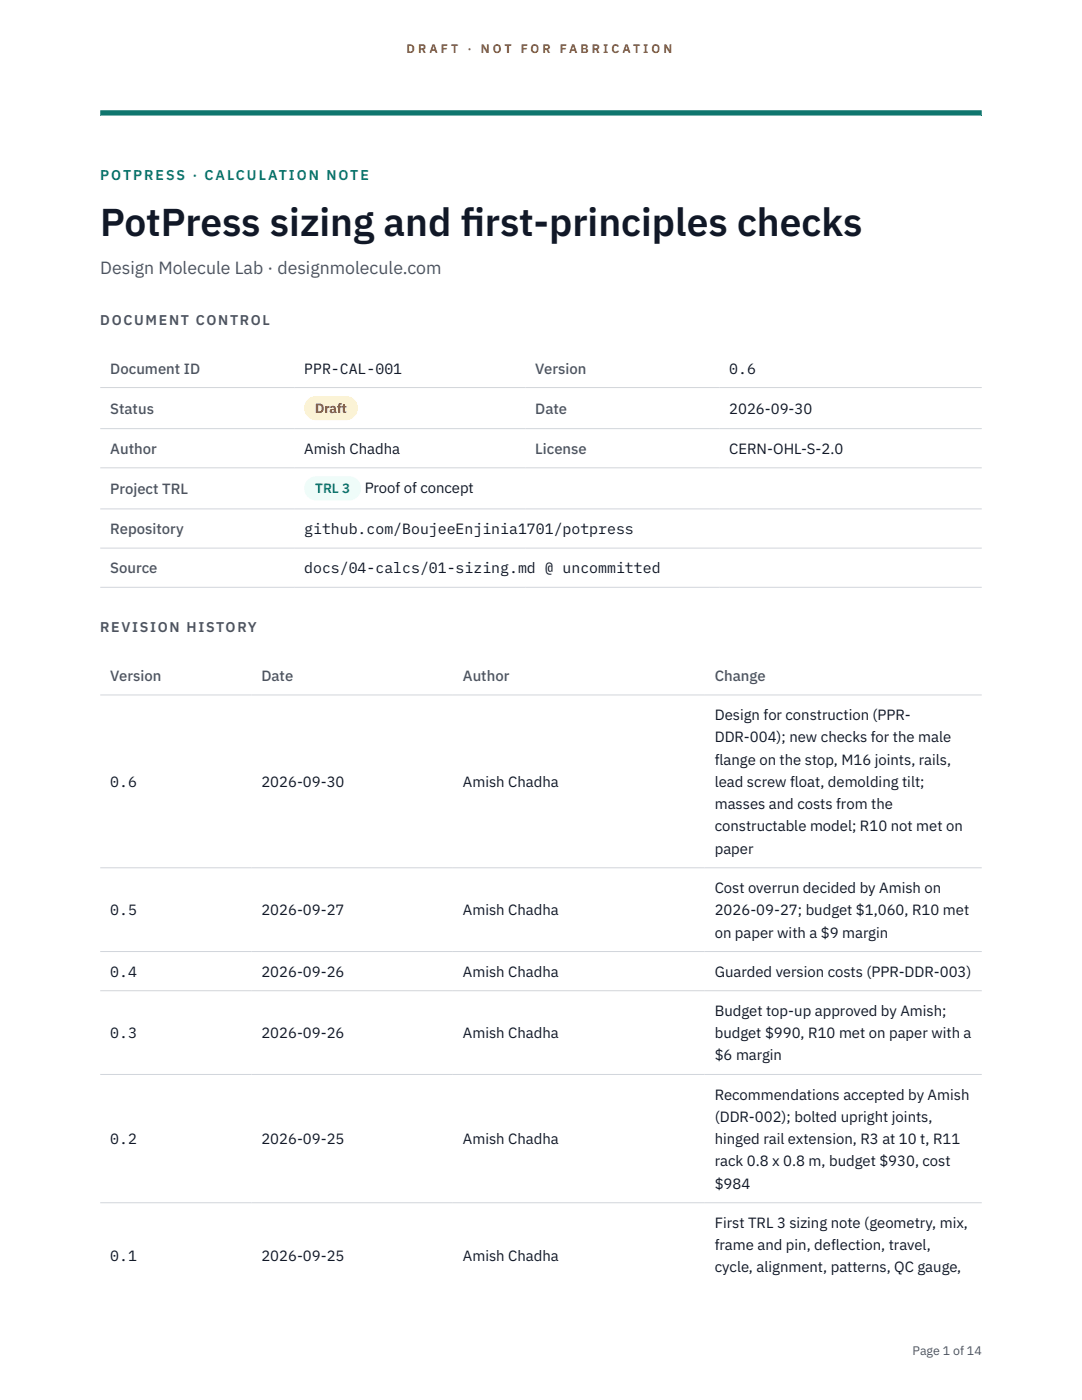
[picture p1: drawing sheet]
<svg xmlns="http://www.w3.org/2000/svg" width="216mm" height="279mm" viewBox="0 0 216 279" stroke-linecap="round" stroke-linejoin="round" font-family="sans-serif">
<defs><g id="words">
<g font-size="7.8" fill="#111827">
<text x="20" y="47.1">PotPress sizing and f</text>
<text x="91.9" y="47.1">irst-principles checks</text>
</g>
<text font-size="3.5" fill="#4b5563" x="20" y="54.6">Design Molecule Lab · designmolecule.com</text>
<g font-size="3" fill="#4b5563">
<text x="22" y="74.5">Document ID</text>
<text x="106.8" y="74.5">Version</text>
<text x="22" y="82.6">Status</text>
<text x="106.8" y="82.6">Date</text>
<text x="22" y="90.6">Author</text>
<text x="106.8" y="90.6">License</text>
<text x="22" y="98.6">Project TRL</text>
<text x="22" y="106.6">Repository</text>
<text x="22" y="114.4">Source</text>
<text x="22" y="135.9">Version</text>
<text x="52.2" y="135.9">Date</text>
<text x="92.4" y="135.9">Author</text>
<text x="142.6" y="135.9">Change</text>
</g>
<g font-size="3" fill="#111827">
<text x="60.7" y="74.5">PPR-CAL-001</text>
<text x="145.5" y="74.5">0.6</text>
<text x="145.5" y="82.6">2026-09-30</text>
<text x="60.7" y="90.6">Amish Chadha</text>
<text x="145.5" y="90.6">CERN-OHL-S-2.0</text>
<text x="72.8" y="98.5">Proof of concept</text>
<text x="60.7" y="106.6">github.com/BoujeeEnjinia1701/potpress</text>
<text x="60.7" y="114.4">docs/04-calcs/01-sizing.md @ uncommitted</text>
<text x="142.6" y="143.7">Design for construction (PPR-</text>
<text x="142.6" y="148.2">DDR-004); new checks for the male</text>
<text x="142.6" y="152.6">flange on the stop, M16 joints, rails,</text>
<text x="22" y="157.1">0.6</text>
<text x="52.2" y="157.1">2026-09-30</text>
<text x="92.4" y="157.1">Amish Chadha</text>
<text x="142.6" y="157.1">lead screw float, demolding tilt;</text>
<text x="142.6" y="161.5">masses and costs from the</text>
<text x="142.6" y="165.9">constructable model; R10 not met on</text>
<text x="142.6" y="170.4">paper</text>
<text x="142.6" y="178.2">Cost overrun decided by Amish on</text>
<text x="22" y="182.7">0.5</text>
<text x="52.2" y="182.7">2026-09-27</text>
<text x="92.4" y="182.7">Amish Chadha</text>
<text x="142.6" y="182.7">2026-09-27; budget $1,060, R10 met</text>
<text x="142.6" y="187.1">on paper with a $9 margin</text>
<text x="22" y="194.9">0.4</text>
<text x="52.2" y="194.9">2026-09-26</text>
<text x="92.4" y="194.9">Amish Chadha</text>
<text x="142.6" y="194.9">Guarded version costs (PPR-DDR-003)</text>
<text x="142.6" y="202.7">Budget top-up approved by Amish;</text>
<text x="22" y="207.2">0.3</text>
<text x="52.2" y="207.2">2026-09-26</text>
<text x="92.4" y="207.2">Amish Chadha</text>
<text x="142.6" y="207.2">budget $990, R10 met on paper with a</text>
<text x="142.6" y="211.6">$6 margin</text>
<text x="142.6" y="219.5">Recommendations accepted by Amish</text>
<text x="142.6" y="223.9">(DDR-002); bolted upright joints,</text>
<text x="22" y="228.3">0.2</text>
<text x="52.2" y="228.3">2026-09-25</text>
<text x="92.4" y="228.3">Amish Chadha</text>
<text x="142.6" y="228.3">hinged rail extension, R3 at 10 t, R11</text>
<text x="142.6" y="232.8">rack 0.8 x 0.8 m, budget $930, cost</text>
<text x="142.6" y="237.2">$984</text>
<text x="142.6" y="245.1">First TRL 3 sizing note (geometry, mix,</text>
<text x="22" y="251.7">0.1</text>
<text x="52.2" y="251.7">2026-09-25</text>
<text x="92.4" y="251.7">Amish Chadha</text>
<text x="142.6" y="249.5">frame and pin, deflection, travel,</text>
<text x="142.6" y="253.9">cycle, alignment, patterns, QC gauge,</text>
</g>
<text font-size="2.8" fill="#0f766e" x="20" y="36">POTPRESS · CALCULATION NOTE</text>
<g font-size="2.8" fill="#4b5563">
<text x="20" y="64.8">DOCUMENT CONTROL</text>
<text x="20" y="126.2">REVISION HISTORY</text>
</g>
<text font-size="2.7" fill="#92400e" x="62.9" y="82.5">Draft</text>
<text font-size="2.7" fill="#0f766e" x="62.9" y="98.5">TRL 3</text>
<g font-size="2.5" fill="#b45309">
<text x="81.1" y="10.5">D R A F T</text>
<text x="93.3" y="10.5">·</text>
<text x="95.9" y="10.5">N O T</text>
<text x="103.9" y="10.5">F O R</text>
<text x="111.7" y="10.5">F A B R I C A T I O N</text>
</g>
<text font-size="2.5" fill="#4b5563" x="182.1" y="270.3">Page 1 of 14</text>
</g></defs>
<path d="M20 23.1h175.9zM20 22h175.9v1.1h-175.9z" fill-rule="evenodd" fill="#0f766e"/>
<path d="M20 77.3h175.9M20 85.5h175.9M20 93.4h175.9M20 101.6h175.9M20 109.4h175.9M20 117.2h175.9M20 138.7h175.9M20 173.2h175.9M20 189.9h175.9M20 197.7h175.9M20 214.4h175.9M20 240h175.9" fill="none" stroke="#d1d5db" stroke-width=".2"/>
<path d="M60.7 79h10.7v4.9h-10.7z" fill="#fef3c7"/>
<path d="M60.7 95.1h11.4v4.8h-11.4z" fill="#f0fdfa"/>
<use href="#words"/>
</svg>
